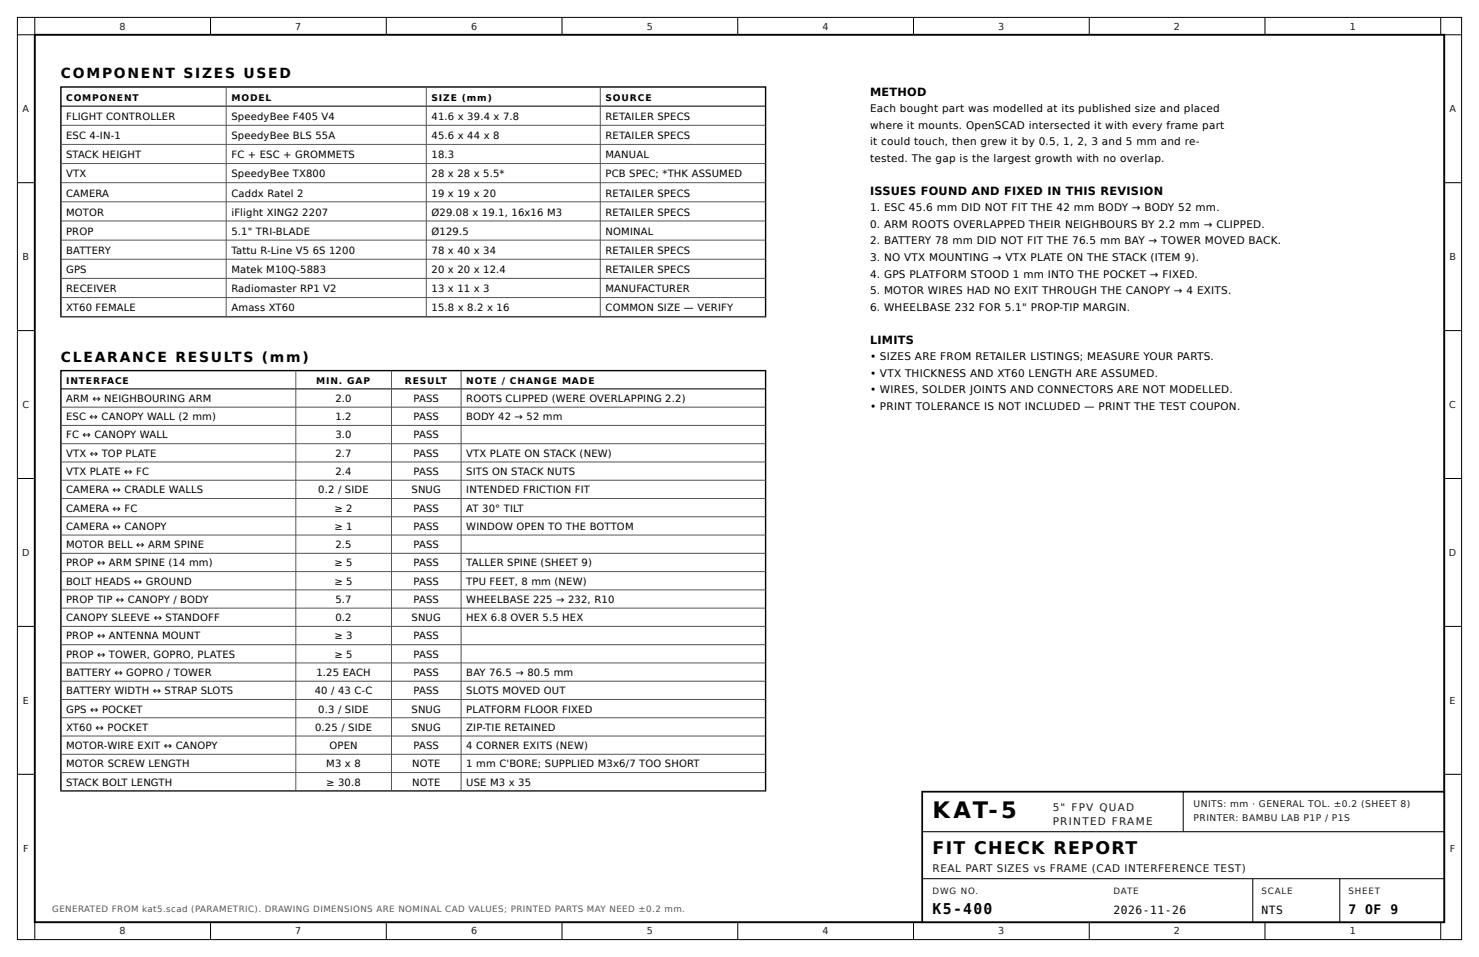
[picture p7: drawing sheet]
<svg xmlns="http://www.w3.org/2000/svg" width="432mm" height="279mm" viewBox="0 0 432 279" stroke-linecap="round" stroke-linejoin="round" font-family="sans-serif">
<defs><g id="words">
<text font-size="6.6" x="272.3" y="238.8">KAT-5</text>
<text font-size="5.1" x="272.3" y="249.4">FIT CHECK REPORT</text>
<text font-size="4.3" x="272.3" y="266.7">K5-400</text>
<g font-size="4.1">
<text x="17.8" y="22.9">COMPONENT SIZES USED</text>
<text x="17.8" y="105.7">CLEARANCE RESULTS (mm)</text>
</g>
<text font-size="3.8" x="393.7" y="266.7">7 OF 9</text>
<g font-size="3.3">
<text x="254" y="27.9">METHOD</text>
<text x="254" y="56.9">ISSUES FOUND AND FIXED IN THIS REVISION</text>
<text x="254" y="100.3">LIMITS</text>
<text x="325.1" y="266.7">2026-11-26</text>
<text x="368.3" y="266.7">NTS</text>
</g>
<g font-size="3">
<text x="254" y="32.8">Each bought part was modelled at its published size and placed</text>
<text x="254" y="37.6">where it mounts. OpenSCAD intersected it with every frame part</text>
<text x="254" y="42.4">it could touch, then grew it by 0.5, 1, 2, 3 and 5 mm and re-</text>
<text x="254" y="47.2">tested. The gap is the largest growth with no overlap.</text>
<text x="254" y="61.7">1. ESC 45.6 mm DID NOT FIT THE 42 mm BODY → BODY 52 mm.</text>
<text x="254" y="66.5">0. ARM ROOTS OVERLAPPED THEIR NEIGHBOURS BY 2.2 mm → CLIPPED.</text>
<text x="254" y="71.4">2. BATTERY 78 mm DID NOT FIT THE 76.5 mm BAY → TOWER MOVED BACK.</text>
<text x="254" y="76.2">3. NO VTX MOUNTING → VTX PLATE ON THE STACK (ITEM 9).</text>
<text x="254" y="81">4. GPS PLATFORM STOOD 1 mm INTO THE POCKET → FIXED.</text>
<text x="254" y="85.8">5. MOTOR WIRES HAD NO EXIT THROUGH THE CANOPY → 4 EXITS.</text>
<text x="254" y="90.7">6. WHEELBASE 232 FOR 5.1&quot; PROP-TIP MARGIN.</text>
<text x="254" y="105.2">• SIZES ARE FROM RETAILER LISTINGS; MEASURE YOUR PARTS.</text>
<text x="254" y="110">• VTX THICKNESS AND XT60 LENGTH ARE ASSUMED.</text>
<text x="254" y="114.8">• WIRES, SOLDER JOINTS AND CONNECTORS ARE NOT MODELLED.</text>
<text x="254" y="119.6">• PRINT TOLERANCE IS NOT INCLUDED — PRINT THE TEST COUPON.</text>
</g>
<g font-size="3" fill="#1a1a1a">
<text x="307.3" y="236.7">5&quot; FPV QUAD</text>
<text x="307.3" y="240.8">PRINTED FRAME</text>
<text x="272.3" y="254.5">REAL PART SIZES vs FRAME (CAD INTERFERENCE TEST)</text>
</g>
<g font-size="2.9">
<text x="19.3" y="35">FLIGHT CONTROLLER</text>
<text x="67.6" y="35">SpeedyBee F405 V4</text>
<text x="126" y="35">41.6 x 39.4 x 7.8</text>
<text x="176.8" y="35">RETAILER SPECS</text>
<text x="19.3" y="40.6">ESC 4-IN-1</text>
<text x="67.6" y="40.6">SpeedyBee BLS 55A</text>
<text x="126" y="40.6">45.6 x 44 x 8</text>
<text x="176.8" y="40.6">RETAILER SPECS</text>
<text x="19.3" y="46.2">STACK HEIGHT</text>
<text x="67.6" y="46.2">FC + ESC + GROMMETS</text>
<text x="126" y="46.2">18.3</text>
<text x="176.8" y="46.2">MANUAL</text>
<text x="19.3" y="51.8">VTX</text>
<text x="67.6" y="51.8">SpeedyBee TX800</text>
<text x="126" y="51.8">28 x 28 x 5.5*</text>
<text x="176.8" y="51.8">PCB SPEC; *THK ASSUMED</text>
<text x="19.3" y="57.4">CAMERA</text>
<text x="67.6" y="57.4">Caddx Ratel 2</text>
<text x="126" y="57.4">19 x 19 x 20</text>
<text x="176.8" y="57.4">RETAILER SPECS</text>
<text x="19.3" y="63">MOTOR</text>
<text x="67.6" y="63">iFlight XING2</text>
<text x="88.3" y="63">2207</text>
<text x="126" y="63">Ø29.08 x 19.1, 16x16 M3</text>
<text x="176.8" y="63">RETAILER SPECS</text>
<text x="19.3" y="68.6">PROP</text>
<text x="67.6" y="68.6">5.1&quot; TRI-BLADE</text>
<text x="126" y="68.6">Ø129.5</text>
<text x="176.8" y="68.6">NOMINAL</text>
<text x="19.3" y="74.2">BATTERY</text>
<text x="67.6" y="74.2">Tattu R-Line V5</text>
<text x="91.3" y="74.2">6S 1200</text>
<text x="126" y="74.2">78 x 40 x 34</text>
<text x="176.8" y="74.2">RETAILER SPECS</text>
<text x="19.3" y="79.8">GPS</text>
<text x="67.6" y="79.8">Matek M10Q-5883</text>
<text x="126" y="79.8">20 x 20 x 12.4</text>
<text x="176.8" y="79.8">RETAILER SPECS</text>
<text x="19.3" y="85.3">RECEIVER</text>
<text x="67.6" y="85.3">Radiomaster RP1 V2</text>
<text x="126" y="85.3">13 x 11 x 3</text>
<text x="176.8" y="85.3">MANUFACTURER</text>
<text x="19.3" y="90.9">XT60 FEMALE</text>
<text x="67.6" y="90.9">Amass XT60</text>
<text x="126" y="90.9">15.8 x 8.2 x 16</text>
<text x="176.8" y="90.9">COMMON SIZE — VERIFY</text>
<text x="19.3" y="117.3">ARM ↔ NEIGHBOURING ARM</text>
<text x="97.9" y="117.3">2.0</text>
<text x="120.7" y="117.3">PASS</text>
<text x="136.1" y="117.3">ROOTS CLIPPED (WERE OVERLAPPING 2.2)</text>
<text x="19.3" y="122.7">ESC ↔ CANOPY WALL (2 mm)</text>
<text x="97.9" y="122.7">1.2</text>
<text x="120.7" y="122.7">PASS</text>
<text x="136.1" y="122.7">BODY 42 → 52 mm</text>
<text x="19.3" y="128">FC ↔ CANOPY WALL</text>
<text x="97.9" y="128">3.0</text>
<text x="120.7" y="128">PASS</text>
<text x="19.3" y="133.4">VTX ↔ TOP PLATE</text>
<text x="97.9" y="133.4">2.7</text>
<text x="120.7" y="133.4">PASS</text>
<text x="136.1" y="133.4">VTX PLATE ON STACK (NEW)</text>
<text x="19.3" y="138.7">VTX PLATE ↔ FC</text>
<text x="97.9" y="138.7">2.4</text>
<text x="120.7" y="138.7">PASS</text>
<text x="136.1" y="138.7">SITS ON STACK NUTS</text>
<text x="19.3" y="144">CAMERA ↔ CRADLE WALLS</text>
<text x="19.3" y="149.3">CAMERA ↔ FC</text>
<text x="92.9" y="144">0.2 / SIDE</text>
<text x="97.6" y="149.3">≥ 2</text>
<text x="120.1" y="144">SNUG</text>
<text x="120.7" y="149.3">PASS</text>
<text x="136.1" y="144">INTENDED FRICTION FIT</text>
<text x="136.1" y="149.3">AT 30° TILT</text>
<text x="19.3" y="154.7">CAMERA ↔ CANOPY</text>
<text x="97.6" y="154.7">≥ 1</text>
<text x="120.7" y="154.7">PASS</text>
<text x="136.1" y="154.7">WINDOW OPEN TO THE BOTTOM</text>
<text x="19.3" y="160">MOTOR BELL ↔ ARM SPINE</text>
<text x="97.9" y="160">2.5</text>
<text x="120.7" y="160">PASS</text>
<text x="19.3" y="165.4">PROP ↔ ARM SPINE (14 mm)</text>
<text x="97.6" y="165.4">≥ 5</text>
<text x="120.7" y="165.4">PASS</text>
<text x="136.1" y="165.4">TALLER SPINE (SHEET 9)</text>
<text x="19.3" y="170.7">BOLT HEADS ↔ GROUND</text>
<text x="97.6" y="170.7">≥ 5</text>
<text x="120.7" y="170.7">PASS</text>
<text x="136.1" y="170.7">TPU FEET, 8 mm (NEW)</text>
<text x="19.3" y="176">PROP TIP ↔ CANOPY / BODY</text>
<text x="97.9" y="176">5.7</text>
<text x="120.7" y="176">PASS</text>
<text x="136.1" y="176">WHEELBASE 225 → 232, R10</text>
<text x="19.3" y="181.4">CANOPY SLEEVE ↔ STANDOFF</text>
<text x="97.9" y="181.4">0.2</text>
<text x="120.1" y="181.4">SNUG</text>
<text x="136.1" y="181.4">HEX 6.8 OVER 5.5 HEX</text>
<text x="19.3" y="186.7">PROP ↔ ANTENNA MOUNT</text>
<text x="97.6" y="186.7">≥ 3</text>
<text x="120.7" y="186.7">PASS</text>
<text x="19.3" y="192">PROP ↔ TOWER, GOPRO, PLATES</text>
<text x="19.3" y="197.4">BATTERY ↔ GOPRO / TOWER</text>
<text x="92.4" y="197.4">1.25 EACH</text>
<text x="97.6" y="192">≥ 5</text>
<text x="120.7" y="192">PASS</text>
<text x="120.7" y="197.4">PASS</text>
<text x="136.1" y="197.4">BAY 76.5 → 80.5 mm</text>
<text x="19.3" y="202.7">BATTERY WIDTH ↔ STRAP SLOTS</text>
<text x="91.9" y="202.7">40 / 43 C-C</text>
<text x="120.7" y="202.7">PASS</text>
<text x="136.1" y="202.7">SLOTS MOVED OUT</text>
<text x="19.3" y="208">GPS ↔ POCKET</text>
<text x="92.9" y="208">0.3 / SIDE</text>
<text x="120.1" y="208">SNUG</text>
<text x="136.1" y="208">PLATFORM FLOOR FIXED</text>
<text x="19.3" y="213.4">XT60 ↔ POCKET</text>
<text x="92" y="213.4">0.25 / SIDE</text>
<text x="120.1" y="213.4">SNUG</text>
<text x="136.1" y="213.4">ZIP-TIE RETAINED</text>
<text x="19.3" y="218.7">MOTOR-WIRE EXIT ↔ CANOPY</text>
<text x="96.2" y="218.7">OPEN</text>
<text x="120.7" y="218.7">PASS</text>
<text x="136.1" y="218.7">4 CORNER EXITS (NEW)</text>
<text x="19.3" y="224">MOTOR SCREW LENGTH</text>
<text x="95.3" y="224">M3 x 8</text>
<text x="120.3" y="224">NOTE</text>
<text x="136.1" y="224">1 mm C'BORE; SUPPLIED M3x6/7 TOO SHORT</text>
<text x="19.3" y="229.4">STACK BOLT LENGTH</text>
<text x="95.2" y="229.4">≥ 30.8</text>
<text x="120.3" y="229.4">NOTE</text>
<text x="136.1" y="229.4">USE M3 x 35</text>
</g>
<g font-size="2.8" fill="#1a1a1a">
<text x="34.9" y="8.6">8</text>
<text x="86.2" y="8.6">7</text>
<text x="137.5" y="8.6">6</text>
<text x="188.8" y="8.6">5</text>
<text x="240.1" y="8.6">4</text>
<text x="291.4" y="8.6">3</text>
<text x="342.7" y="8.6">2</text>
<text x="394.1" y="8.6">1</text>
<text x="6.6" y="32.8">A</text>
<text x="423.1" y="32.8">A</text>
<text x="6.6" y="75.9">B</text>
<text x="423.1" y="75.9">B</text>
<text x="6.6" y="119.1">C</text>
<text x="423.1" y="119.1">C</text>
<text x="6.5" y="162.3">D</text>
<text x="423" y="162.3">D</text>
<text x="6.7" y="205.5">E</text>
<text x="423.2" y="205.5">E</text>
<text x="6.7" y="248.7">F</text>
<text x="423.3" y="248.7">F</text>
<text x="34.9" y="272.8">8</text>
<text x="86.2" y="272.8">7</text>
<text x="137.5" y="272.8">6</text>
<text x="188.8" y="272.8">5</text>
<text x="240.1" y="272.8">4</text>
<text x="291.4" y="272.8">3</text>
<text x="342.7" y="272.8">2</text>
<text x="394.1" y="272.8">1</text>
</g>
<g font-size="2.7">
<text x="19.3" y="29.5">COMPONENT</text>
<text x="67.6" y="29.5">MODEL</text>
<text x="126" y="29.5">SIZE (mm)</text>
<text x="176.8" y="29.5">SOURCE</text>
<text x="19.3" y="112">INTERFACE</text>
<text x="92.3" y="112">MIN. GAP</text>
<text x="118.2" y="112">RESULT</text>
<text x="136.1" y="112">NOTE / CHANGE MADE</text>
</g>
<g font-size="2.7" fill="#1a1a1a">
<text x="348.5" y="235.7">UNITS: mm · GENERAL TOL. ±0.2 (SHEET 8)</text>
<text x="348.5" y="239.8">PRINTER: BAMBU LAB P1P / P1S</text>
</g>
<g font-size="2.5" fill="#1a1a1a">
<text x="272.3" y="261.1">DWG NO.</text>
<text x="325.1" y="261.1">DATE</text>
<text x="368.3" y="261.1">SCALE</text>
<text x="393.7" y="261.1">SHEET</text>
</g>
<text font-size="2.5" fill="#555" x="15.2" y="266.2">GENERATED FROM kat5.scad (PARAMETRIC). DRAWING DIMENSIONS ARE NOMINAL CAD VALUES; PRINTED PARTS MAY NEED ±0.2 mm.</text>
</g></defs>
<g fill="none" stroke="#000" stroke-width=".29">
<path d="M5.1 5.1h421.6v269.2h-421.6zM10.2 5.1v5.1h-5.1M61.5 5.1v5.1M112.8 5.1v5.1M164.1 5.1v5.1M215.4 5.1v5.1M266.7 5.1v5.1M318 5.1v5.1M369.3 5.1v5.1M420.6 5.1v5.1M421.6 10.2h5.1M5.1 53.3h5.1"/>
<path d="M421.6 53.3h5.1M5.1 96.5h5.1M421.6 96.5h5.1M5.1 139.7h5.1M421.6 139.7h5.1M5.1 182.9h5.1M421.6 182.9h5.1M5.1 226.1h5.1M421.6 226.1h5.1M10.2 269.2v5.1M61.5 269.2v5.1M112.8 269.2v5.1"/>
<path d="M164.1 269.2v5.1M215.4 269.2v5.1M266.7 269.2v5.1M318 269.2v5.1M369.3 269.2v5.1M420.6 269.2v5.1"/>
</g>
<path d="M10.2 10.2h411.4v259h-411.4z" fill="none" stroke="#000" stroke-width=".56"/>
<path d="M269.2 231.1h152.4v38.1h-152.4z" fill="#fff"/>
<path d="M269.2 231.1h152.4v38.1h-152.4z" fill="none" stroke="#000" stroke-width=".51"/>
<path d="M269.2 242.8h152.4" fill="none" stroke="#000" stroke-width=".3"/>
<path d="M345.4 231.1v11.7M269.2 256.5h152.4M365.8 256.5v12.7M391.2 256.5v12.7" fill="none" stroke="#000" stroke-width=".29"/>
<path d="M17.8 25.4h205.7v67.1h-205.7z" fill="#fff"/>
<path d="M17.8 25.4h205.7v67.1h-205.7z" fill="none" stroke="#000" stroke-width=".41"/>
<path d="M17.8 31h205.7" fill="none" stroke="#000" stroke-width=".3"/>
<g fill="none" stroke="#555" stroke-width=".29">
<path d="M17.8 36.6h205.7M66 25.4v67.1M124.5 25.4v67.1M175.3 25.4v67.1M17.8 42.2h205.7M17.8 47.8h205.7M17.8 53.3h205.7M17.8 58.9h205.7M17.8 64.5h205.7M17.8 70.1h205.7M17.8 75.7h205.7M17.8 81.3h205.7"/>
<path d="M17.8 86.9h205.7M17.8 92.5h205.7"/>
</g>
<path d="M17.8 108.2h205.7v122.7h-205.7z" fill="#fff"/>
<path d="M17.8 108.2h205.7v122.7h-205.7z" fill="none" stroke="#000" stroke-width=".41"/>
<path d="M17.8 113.5h205.7" fill="none" stroke="#000" stroke-width=".3"/>
<g fill="none" stroke="#555" stroke-width=".29">
<path d="M17.8 118.9h205.7M86.4 108.2v122.7M114.3 108.2v122.7M134.6 108.2v122.7M17.8 124.2h205.7M17.8 129.5h205.7M17.8 134.9h205.7M17.8 140.2h205.7M17.8 145.5h205.7M17.8 150.9h205.7M17.8 156.2h205.7M17.8 161.5h205.7"/>
<path d="M17.8 166.9h205.7M17.8 172.2h205.7M17.8 177.5h205.7M17.8 182.9h205.7M17.8 188.2h205.7M17.8 193.5h205.7M17.8 198.9h205.7M17.8 204.2h205.7M17.8 209.5h205.7M17.8 214.9h205.7M17.8 220.2h205.7M17.8 225.6h205.7"/>
<path d="M17.8 230.9h205.7"/>
</g>
<use href="#words"/>
</svg>
